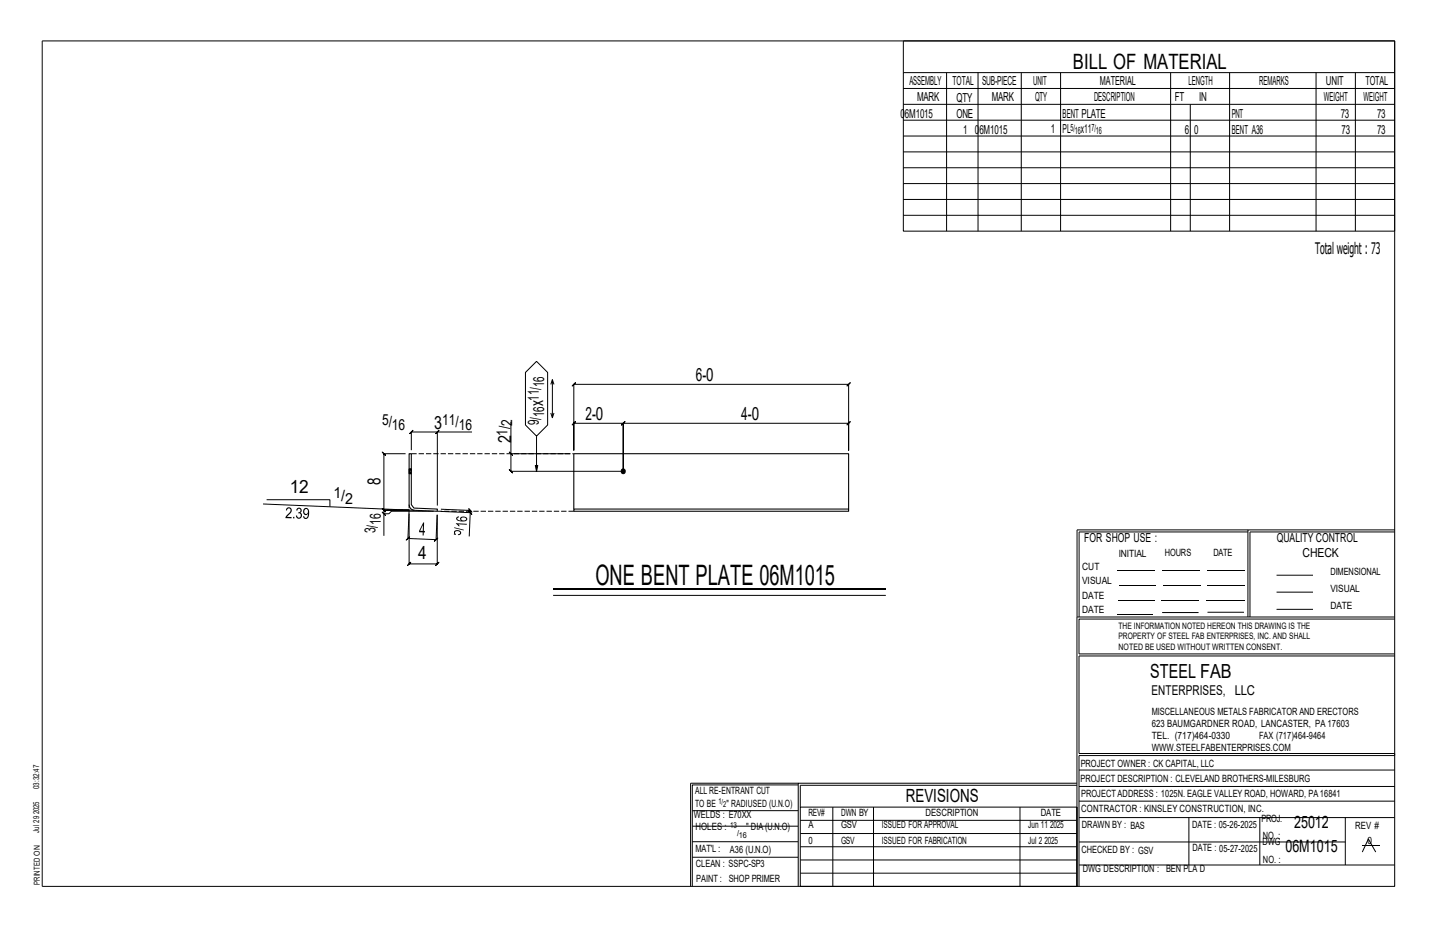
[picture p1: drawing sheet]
<svg xmlns="http://www.w3.org/2000/svg" width="432mm" height="279mm" viewBox="0 0 432 279" stroke-linecap="round" stroke-linejoin="round" font-family="sans-serif">
<defs><g id="words">
<text font-size="8.5" x="178.9" y="175.6">ONE BENT PLATE 06M1015</text>
<text font-size="6.3" x="322.4" y="20.7">BILL OF MATERIAL</text>
<text font-size="5.8" x="345.6" y="203.7">STEEL FAB</text>
<g font-size="5.5">
<text x="209.1" y="114.5">6-0</text>
<text x="163.2" y="122.1" transform="rotate(-90 163.2 122.1)">x</text>
<text x="130.5" y="128.9">3</text>
<text x="175.9" y="126.2">2-0</text>
<text x="222.7" y="126.2">4-0</text>
<text x="153.6" y="133.2" transform="rotate(-90 153.6 133.2)">2</text>
<text x="87.1" y="148.1">12</text>
<text x="114.3" y="145.8" transform="rotate(-90 114.3 145.8)">8</text>
<text x="125.6" y="168.1">4</text>
<text x="272.1" y="241">REVISIONS</text>
</g>
<g font-size="5.1">
<text x="388.9" y="248.8">25012</text>
<text x="386.3" y="256.1">06M1015</text>
</g>
<text font-size="4.8" x="395.2" y="76.4">Total weight : 73</text>
<g font-size="4.6">
<text x="163.5" y="116.3" transform="rotate(-90 163.5 116.3)">16</text>
<text x="161.9" y="120.4" transform="rotate(-90 161.9 120.4)">11/</text>
<text x="163.5" y="125.4" transform="rotate(-90 163.5 125.4)">16</text>
<text x="114.9" y="127.6">5/</text>
<text x="117.7" y="129.2">16</text>
<text x="132.8" y="127.6">11/</text>
<text x="137.9" y="129.2">16</text>
<text x="152.5" y="130.9" transform="rotate(-90 152.5 130.9)">1/</text>
<text x="153.9" y="128" transform="rotate(-90 153.9 128)">2</text>
<text x="161.9" y="127.7" transform="rotate(-90 161.9 127.7)">9/</text>
<text x="100.2" y="149.7">1/</text>
<text x="103.7" y="151.3">2</text>
<text x="112.8" y="160.3" transform="rotate(-90 112.8 160.3)">3/</text>
<text x="114.4" y="157.7" transform="rotate(-90 114.4 157.7)">16</text>
</g>
<text font-size="4.1" x="346" y="208.8">ENTERPRISES, LLC</text>
<g font-size="3.7">
<text x="273.2" y="25.7">ASSEMBLY</text>
<text x="286.2" y="25.7">TOTAL</text>
<text x="295.1" y="25.7">SUB-PIECE</text>
<text x="310.5" y="25.7">UNIT</text>
<text x="330.5" y="25.7">MATERIAL</text>
<text x="357.1" y="25.6">LENGTH</text>
<text x="378.4" y="25.6">REMARKS</text>
<text x="398.4" y="25.7">UNIT</text>
<text x="410.3" y="25.7">TOTAL</text>
<text x="270.6" y="35.4">06M1015</text>
<text x="275.6" y="30.4">MARK</text>
<text x="287.4" y="30.5">QTY</text>
<text x="287.4" y="35.4">ONE</text>
<text x="298.1" y="30.4">MARK</text>
<text x="311" y="30.4">QTY</text>
<text x="319.3" y="35.4">BENT PLATE</text>
<text x="328.8" y="30.4">DESCRIPTION</text>
<text x="353" y="30.4">FT</text>
<text x="360.4" y="30.4">IN</text>
<text x="370.1" y="35.4">PNT</text>
<text x="397.8" y="30.4">WEIGHT</text>
<text x="402.9" y="35.4">73</text>
<text x="409.7" y="30.4">WEIGHT</text>
<text x="413.8" y="35.4">73</text>
<text x="289.5" y="40.2">1</text>
<text x="293" y="40.2">06M1015</text>
<text x="315.8" y="40">1</text>
<text x="319.3" y="40">PL</text>
<text x="324.8" y="40">x11</text>
<text x="356" y="40.2">6</text>
<text x="358.9" y="40.2">0</text>
<text x="370.1" y="40.2">BENT A36</text>
<text x="403.1" y="40.2">73</text>
<text x="413.8" y="40.2">73</text>
<text x="325.8" y="162.9">FOR SHOP USE :</text>
<text x="383.7" y="162.9">QUALITY CONTROL</text>
<text x="391.4" y="167.2">CHECK</text>
</g>
<g font-size="3">
<text x="321.7" y="39.3">5/</text>
<text x="323" y="40.3">16</text>
<text x="327.9" y="39.3">7/</text>
<text x="329.3" y="40.3">16</text>
<text x="336.2" y="167.2">INITIAL</text>
<text x="350" y="166.9">HOURS</text>
<text x="364.7" y="167">DATE</text>
<text x="325.2" y="171.1">CUT</text>
<text x="399.8" y="172.7">DIMENSIONAL</text>
<text x="325.2" y="175.5">VISUAL</text>
<text x="325.2" y="179.9">DATE</text>
<text x="399.8" y="177.7">VISUAL</text>
<text x="325.2" y="184.2">DATE</text>
<text x="399.8" y="182.9">DATE</text>
<text x="346.1" y="214.7">MISCELLANEOUS METALS FABRICATOR AND ERECTORS</text>
<text x="346.1" y="218.4">623 BAUMGARDNER ROAD, LANCASTER, PA17603</text>
<text x="346.1" y="222">TEL. (717)464-0330</text>
<text x="346.1" y="225.7">WWW.STEELFABENTERPRISES.COM</text>
<text x="378.3" y="222">FAX (717)464-9464</text>
<text x="324.7" y="230.3">PROJECT OWNER : CK CAPITAL, LLC</text>
<text x="208.8" y="238.7">ALL RE-ENTRANT CUT</text>
<text x="324.7" y="234.8">PROJECT DESCRIPTION : CLEVELAND BROTHERS-MILESBURG</text>
<text x="324.9" y="239.5">PROJECTADDRESS : 1025N. EAGLE VALLEY ROAD, HOWARD, PA16841</text>
<text x="208.5" y="245.7">WELDS : E70XX</text>
<text x="208.8" y="242.4">TO BE</text>
<text x="218.3" y="242.4">&quot; RADIUSED (U.N.O)</text>
<text x="242.9" y="245.1">REV#</text>
<text x="252.7" y="245.1">DWN BY</text>
<text x="278.1" y="245.1">DESCRIPTION</text>
<text x="312.7" y="245.1">DATE</text>
<text x="324.9" y="244">CONTRACTOR : KINSLEY CONSTRUCTION, INC.</text>
<text x="209" y="249.3">HOLES :</text>
<text x="224.2" y="249.3">&quot; DIA(U.N.O)</text>
<text x="243" y="248.9">A</text>
<text x="252.7" y="248.9">GSV</text>
<text x="264.9" y="248.9">ISSUED FOR APPROVAL</text>
<text x="309" y="248.9">Jun 11</text>
<text x="315.5" y="248.9">2025</text>
<text x="325.1" y="248.7">DRAWN BY : BAS</text>
<text x="358.2" y="248.6">DATE : 05-26-2025</text>
<text x="379.1" y="247">PROJ.</text>
<text x="407.2" y="249">REV #</text>
<text x="209" y="256.1">MAT'L :</text>
<text x="219.3" y="256.2">A36 (U.N.O)</text>
<text x="243" y="253.7">0</text>
<text x="252.7" y="253.7">GSV</text>
<text x="264.9" y="253.7">ISSUED FOR FABRICATION</text>
<text x="309" y="253.7">Jul 2</text>
<text x="313.8" y="253.7">2025</text>
<text x="325" y="256.3">CHECKED BY : GSV</text>
<text x="358.3" y="255.8">DATE : 05-27-2025</text>
<text x="379.3" y="254">DWG</text>
<text x="379.4" y="252.1">NO. :</text>
<text x="410.9" y="253.7">0</text>
<text x="209.1" y="260.6">CLEAN : SSPC-SP3</text>
<text x="325.4" y="262">DWG DESCRIPTION : BEN PLA D</text>
<text x="379.5" y="259.4">NO. :</text>
<text x="209.2" y="264.8">PAINT : SHOP PRIMER</text>
</g>
<g font-size="2.7">
<text x="336.1" y="188.9">THE INFORMATION NOTED HEREON THIS DRAWING IS THE</text>
<text x="336.1" y="192">PROPERTY OF STEEL FAB ENTERPRISES, INC. AND SHALL</text>
<text x="336.1" y="195.2">NOTED BE USED WITHOUT WRITTEN CONSENT.</text>
</g>
<g font-size="2.5">
<text x="11.8" y="237.1" transform="rotate(-90 11.8 237.1)">03:32:47</text>
<text x="11.8" y="244.6" transform="rotate(-90 11.8 244.6)">2025</text>
<text x="215.9" y="241.6">1/</text>
<text x="217.3" y="242.5">2</text>
<text x="11.8" y="250.2" transform="rotate(-90 11.8 250.2)">Jul 29</text>
<text x="219.4" y="248.7">13</text>
<text x="221.5" y="251.3">/16</text>
<text x="11.9" y="265.9" transform="rotate(-90 11.9 265.9)">PRINTED ON</text>
</g>
</g></defs>
<g fill="none" stroke="#000" stroke-width=".3">
<path d="M12.7 12.3h406.4v254h-406.4zM271.4 12.3h147.7v57.1h-147.7zM271.4 21.8h147.7M271.4 26.6h147.7M271.4 31.3h147.7M271.4 36.1h147.7M284.4 21.8v47.6M293.9 21.8v47.6M306.9 21.8v47.6M318.7 21.8v47.6M351.8 21.8v47.6M357.7 31.3v38.1"/>
<path d="M369.5 21.8v47.6M395.5 21.8v47.6M407.3 21.8v47.6M271.4 40.9h147.7M271.4 45.6h147.7M271.4 50.4h147.7M271.4 55.2h147.7M271.4 59.9h147.7M271.4 64.7h147.7M157.9 111.9l3.3-3.3 3.4 3.3v15.8l-3.4 3.3-3.3-3.3zM166 114.1l-.5 1.4M166.5 115.5l-.5-1.4v11.4"/>
<path d="M172.4 115.5l-.5 .5 1-1-.5 .5h82.6l-.5 .5 1-1-.5 .5v19.8v-8.1l.5-.5-1 1 .5-.5h-67.7l.5-.5-1 1 .5-.5v14.4v-14.4l.5-.5-1 1 .5-.5h-14.9l.5-.5-1 1 .5-.5v8.1zM121.9 136.3h-6.5l-.5-.5 .9 1-.4-.5v16.9l-.5-.5 .9 1-.4-.5h7.5h-7.5l-.5-.5 .9 1-.4-.5v1.2M130.9 130.3l1-1zM131.4 129.8h-7.8l.5-.5-1 1 .5-.5v5.5M141.8 129.8h-10.4v22.1M153 135.8l1 1zM153.5 126.8v9.5h17.9M153.5 136.3v5.3l-.5-.5 1 1-.5-.5h33.8M161.2 131v10.6l-.4-1.8h.8l-.4 1.8M165.5 124.1l.5 1.4 .5-1.4M79 151.4l43.9 1.8-.3 8.6-.5 .5 1-1-.5 .5 8.4 .3-.5 .5 1.1-1-.6 .5 .3-7.4M80.1 150.1h19v2.2"/>
<path d="M114.9 153.8l.9 1.1zM122.9 154.3v15.1l-.5 .5 1-1-.5 .5h8.5l-.5 .5 1-1-.5 .5v-14.7M130.3 153.6h-12.7l-.7 .8h-1.5v6.6M132.5 153.6l8.8 .4-.3 7.2M132.5 153l8.8 .4-.5-.6 1 1.1-.5-.5v.6M140.8 153.5l1 1zM375 159.8h-50.7v25.6M375 159.2h-51.4v107.1M419.1 159.2h-44.1v26.2M419.1 159.8h-43.5v25.6M166.2 178.9h100M335.8 171.5h11.4"/>
<path d="M336.3 175.9h11M349.3 171.5h11.4M349.5 175.9h11.3M362.8 171.5h11.3M362.9 175.9h11.2M383.6 172.8h10.9M383.6 177.9h10.9M323.6 185.4h95.5M335.7 184.6h10.8M336 180.3h10.9M349 180.3h11.4M349.2 184h11"/>
<path d="M362.5 180.3h11.6M362.8 183.9h11M383.6 183.1h10.9M419.1 186h-94.9v10.5h94.9M419.1 197.1h-94.9v29.3h94.9v.6h-94.9v39.3M239.9 235.8h-31.9v30.5M239.9 235.3h-32.4v31M323.6 235.3h-83.7v31M323.6 235.9h-83.1v6.6M324.2 236.3h94.9M324.2 231.3h94.9M208 252.9h31.9"/>
<path d="M208 257.5h31.9M208 243.5h31.9M208 248.2h31.9M240.5 242.5h83.1v23.8h-83.1zM240.5 258.4h83.1M240.5 254.4h83.1M240.5 250.4h83.1M240.5 246.5h83.1M250.2 242.5v23.8M262.5 242.5v23.8M306.5 242.5v23.8M324.2 253h80"/>
<path d="M324.2 245.6h94.9M324.2 259.9h94.9M324.2 240.7h94.9M357.2 245.6v14.3M378.6 245.6v14.3M404.2 245.6v14.3M409.3 256l1.9-3.9 2.2 3.9M409.4 254.1h5.1M240.5 262.3h83.1"/>
<circle cx="187.2" cy="141.6" r=".68"/>
</g>
<g fill="#000">
<path d="M166.2 176.5h100v.6h-100z" fill-rule="evenodd"/>
<circle cx="187.3" cy="141.6" r=".68"/>
</g>
<path d="M122.9 136.3h.7v15.3l.7 1 7.1 .3v.7l-6.8-.3-.8-.2-.6-.7-.3-.8zM122.9 140.9h.1M122.9 142.3h.1M123.6 140.9h.1M123.6 142.3h.1M172.4 152.9h82.6v.7h-82.6zM172.4 152.9v-16.6h82.6v16.6" fill="none" stroke="#000" stroke-width=".32"/>
<path d="M123.6 136.3h48.8M122.9 141.5v-.3h.7v.3M122.9 141.2v-.2h.7v.2M122.9 141h.7M122.9 142.1l.7 .2M122.9 142v.1l.7 .2M122.9 141.7v.3h.7v.1M122.9 142.3h.7M123.6 140.9h-.7M123.6 141.7v-.2h-.7v.2h.7v.3M124.6 153.3l-1.7-.1v-1.6M172.4 153.6h-41" fill="none" stroke="#000" stroke-width=".3" stroke-dasharray="1.6 .6" stroke-linecap="butt"/>
<g fill="#000">
<path d="M136.3 158.3l3.1 .8-.1 .3-3-.9zM136.3 159.3v.9l.2 .2a.81 .81 0 0 1 .2-1.1 .81 .81 0 0 1 1 0 .76 .76 0 0 1 .9 .8 .76 .76 0 0 1-1 .7v-.3a.51 .51 0 0 0 .7-.6 .51 .51 0 0 0-.8-.3 .5 .5 0 0 0-.7 .2 .5 .5 0 0 0 .2 .6l-.1 .3-.6-.3z"/>
<path d="M86.2 152.6a1.01 1.01 0 0 1 1.4 .5 1.01 1.01 0 0 1-.6 1.4l-.8 .8h1.4v.4h-1.8l.5-1.1a1.34 1.34 0 0 0 .9-1.7 .55 .55 0 0 0-.6-.1 .55 .55 0 0 0-.3 .6l-.4-.1zM88.1 155.3h.4v.5l-.4-.1zM89.3 152.7a.82 .82 0 0 1 1.2 .2 .82 .82 0 0 1-.2 1.1 .93 .93 0 0 1 .1 1.7 .93 .93 0 0 1-1.5-.8h.4a.6 .6 0 0 0 .7 .5 .6 .6 0 0 0 .4-.8 .6 .6 0 0 0-.8-.4l.1-.3a.5 .5 0 0 0 .6-.4 .5 .5 0 0 0-.4-.6 .5 .5 0 0 0-.6 .5l-.3-.1zM91.4 152.9a1.04 1.04 0 0 1 1.3 0 1.04 1.04 0 0 1 .2 1.3 1.15 1.15 0 0 1-.3 1.3 1.15 1.15 0 0 1-1.3 .2l-.2-.6h.3a.58 .58 0 0 0 .7 .5 .58 .58 0 0 0 .4-.8v-.4a.87 .87 0 0 1-1.2 .2 .87 .87 0 0 1-.2-1.2zM91.6 153.1a.64 .64 0 0 0-.1 1 .64 .64 0 0 0 .9 0 .64 .64 0 0 0 .1-.9 .64 .64 0 0 0-.9-.1z"/>
<path d="M137 157.2l3.3 .2v.2l-2.6-.1 .5 .6h-.4zM137.2 155.4l.7-.3v.3a.47 .47 0 0 0-.5 .6 .47 .47 0 0 0 .7 .3l.5 .1a.69 .69 0 0 1-.2-1 .69 .69 0 0 1 .9-.2 .76 .76 0 0 1 1 .6 .76 .76 0 0 1-.8 .9 2.06 2.06 0 0 1-2.4-.9zM138.6 155.7a.7 .7 0 0 0 .7 .7 .7 .7 0 0 0 .7-.6 1.04 1.04 0 0 0-1.4-.1z"/>
<path d="M127.2 157h.2v2.5h.3v.5l-.4-.1v1h-.3v-1h-1.1v-.4zM127.1 157.7l-.9 1.8h.8z"/>
</g>
<use href="#words"/>
</svg>
